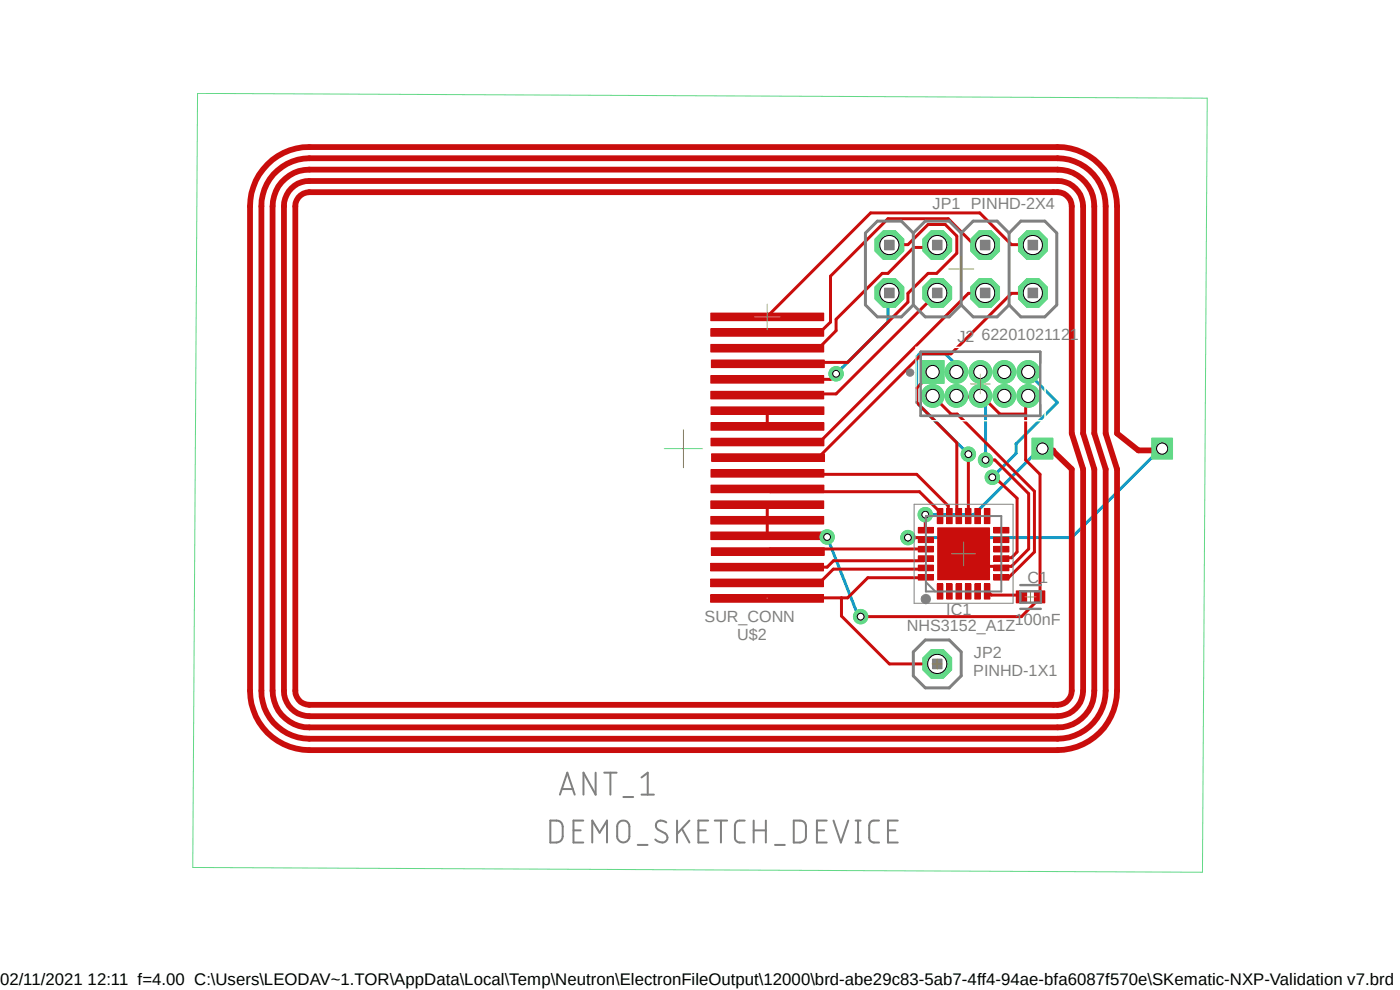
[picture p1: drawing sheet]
<svg xmlns="http://www.w3.org/2000/svg" width="297mm" height="210mm" viewBox="0 0 297 210" stroke-linecap="round" stroke-linejoin="round" font-family="sans-serif">
<defs><g id="words">
<text font-size="3.6" x="0" y="208.9">02/11/2021 12:11 f=4.00 C:\Users\LEODAV~1.TOR\AppData\Local\Temp\Neutron\ElectronFileOutput\12000\brd-abe29c83-5ab7-4ff4-94ae-bfa6087f570e\SKematic-NXP-Validation v7.brd</text>
<g font-size="3.4" fill="#808080">
<text x="197.8" y="44.4">JP1 PINHD-2X4</text>
<text x="203.1" y="72.5">J2</text>
<text x="208.2" y="72.1">62201021121</text>
<text x="218" y="123.6">C1</text>
<text x="200.7" y="130.4">IC1</text>
<text x="149.5" y="132">SUR_CONN</text>
<text x="156.4" y="135.8">U$2</text>
<text x="192.4" y="133.9">NHS3152_A1Z</text>
<text x="215.3" y="132.6">100nF</text>
<text x="206.5" y="143.4">PINHD-1X1</text>
<text x="206.6" y="139.6">JP2</text>
</g>
</g></defs>
<path d="M40.9 19.8l215.3 165.3M256.2 19.8l-215.3 165.3" fill="none" stroke="#fff" stroke-width=".21"/>
<path d="M188.7 62.1l-.3 .1v6.1l-11 11M202.9 78.9l-.5-.2v-1.8l-1.9-1.8h-5.4l-.6 .5v9.8l10.9 11M218.1 78.9l.1 .4 6.1 6.1-8.7 8.7v2.1l-5.1 5.1M208 84l.5 .2 .6 .6v12.8M221.1 95.2h-.5l-14 14h-10.3M246.5 95.2h-.2l-18.9 18.8h-34.8M175.5 113.9l6.6 16.8 .5 .1" fill="none" stroke="#0696d7" stroke-width=".64"/>
<path d="M244.3 93h4.5v4.4h-4.5z" fill-rule="evenodd" fill="#62d987"/>
<path d="M244.3 93h4.5v4.4h-4.5z" fill="none" stroke="#62d987" stroke-width=".21"/>
<circle cx="246.6" cy="95.2" r="1.18" fill="#fff"/>
<circle cx="246.6" cy="95.2" r="1.18" fill="none" stroke="#000" stroke-width=".21"/>
<path d="M218.9 93h4.5v4.4h-4.5z" fill-rule="evenodd" fill="#62d987"/>
<path d="M218.9 93h4.5v4.4h-4.5z" fill="none" stroke="#62d987" stroke-width=".21"/>
<circle cx="221.2" cy="95.2" r="1.18" fill="#fff"/>
<circle cx="221.2" cy="95.2" r="1.18" fill="none" stroke="#000" stroke-width=".21"/>
<path d="M195.5 76.5h4.8v4.8h-4.8z" fill-rule="evenodd" fill="#62d987"/>
<path d="M195.5 76.5h4.8v4.8h-4.8z" fill="none" stroke="#62d987" stroke-width=".21"/>
<circle cx="197.9" cy="78.9" r="1.39" fill="#fff"/>
<circle cx="197.9" cy="78.9" r="1.39" fill="none" stroke="#000" stroke-width=".21"/>
<circle cx="197.9" cy="84" r="2.41" fill="#62d987"/>
<circle cx="197.9" cy="84" r="2.41" fill="none" stroke="#62d987" stroke-width=".21"/>
<circle cx="197.9" cy="84" r="1.39" fill="#fff"/>
<circle cx="197.9" cy="84" r="1.39" fill="none" stroke="#000" stroke-width=".21"/>
<circle cx="202.9" cy="78.9" r="2.41" fill="#62d987"/>
<circle cx="202.9" cy="78.9" r="2.41" fill="none" stroke="#62d987" stroke-width=".21"/>
<circle cx="202.9" cy="78.9" r="1.39" fill="#fff"/>
<circle cx="202.9" cy="78.9" r="1.39" fill="none" stroke="#000" stroke-width=".21"/>
<circle cx="202.9" cy="84" r="2.41" fill="#62d987"/>
<circle cx="202.9" cy="84" r="2.41" fill="none" stroke="#62d987" stroke-width=".21"/>
<circle cx="202.9" cy="84" r="1.39" fill="#fff"/>
<circle cx="202.9" cy="84" r="1.39" fill="none" stroke="#000" stroke-width=".21"/>
<circle cx="208" cy="78.9" r="2.41" fill="#62d987"/>
<circle cx="208" cy="78.9" r="2.41" fill="none" stroke="#62d987" stroke-width=".21"/>
<circle cx="208" cy="78.9" r="1.39" fill="#fff"/>
<circle cx="208" cy="78.9" r="1.39" fill="none" stroke="#000" stroke-width=".21"/>
<circle cx="208" cy="84" r="2.41" fill="#62d987"/>
<circle cx="208" cy="84" r="2.41" fill="none" stroke="#62d987" stroke-width=".21"/>
<circle cx="208" cy="84" r="1.39" fill="#fff"/>
<circle cx="208" cy="84" r="1.39" fill="none" stroke="#000" stroke-width=".21"/>
<circle cx="213.1" cy="78.9" r="2.41" fill="#62d987"/>
<circle cx="213.1" cy="78.9" r="2.41" fill="none" stroke="#62d987" stroke-width=".21"/>
<circle cx="213.1" cy="78.9" r="1.39" fill="#fff"/>
<circle cx="213.1" cy="78.9" r="1.39" fill="none" stroke="#000" stroke-width=".21"/>
<circle cx="213.1" cy="84" r="2.41" fill="#62d987"/>
<circle cx="213.1" cy="84" r="2.41" fill="none" stroke="#62d987" stroke-width=".21"/>
<circle cx="213.1" cy="84" r="1.39" fill="#fff"/>
<circle cx="213.1" cy="84" r="1.39" fill="none" stroke="#000" stroke-width=".21"/>
<circle cx="218.1" cy="78.9" r="2.41" fill="#62d987"/>
<circle cx="218.1" cy="78.9" r="2.41" fill="none" stroke="#62d987" stroke-width=".21"/>
<circle cx="218.1" cy="78.9" r="1.39" fill="#fff"/>
<circle cx="218.1" cy="78.9" r="1.39" fill="none" stroke="#000" stroke-width=".21"/>
<circle cx="218.1" cy="84" r="2.41" fill="#62d987"/>
<circle cx="218.1" cy="84" r="2.41" fill="none" stroke="#62d987" stroke-width=".21"/>
<circle cx="218.1" cy="84" r="1.39" fill="#fff"/>
<circle cx="218.1" cy="84" r="1.39" fill="none" stroke="#000" stroke-width=".21"/>
<circle cx="188.7" cy="62.1" r="3.3" fill="#62d987"/>
<circle cx="188.7" cy="62.1" r="3.3" fill="none" stroke="#62d987" stroke-width=".21"/>
<circle cx="188.7" cy="62.1" r="2.04" fill="#fff"/>
<circle cx="188.7" cy="62.1" r="2.04" fill="none" stroke="#000" stroke-width=".21"/>
<circle cx="188.7" cy="52" r="3.3" fill="#62d987"/>
<circle cx="188.7" cy="52" r="3.3" fill="none" stroke="#62d987" stroke-width=".21"/>
<circle cx="188.7" cy="52" r="2.04" fill="#fff"/>
<circle cx="188.7" cy="52" r="2.04" fill="none" stroke="#000" stroke-width=".21"/>
<circle cx="198.8" cy="62.1" r="3.3" fill="#62d987"/>
<circle cx="198.8" cy="62.1" r="3.3" fill="none" stroke="#62d987" stroke-width=".21"/>
<circle cx="198.8" cy="62.1" r="2.04" fill="#fff"/>
<circle cx="198.8" cy="62.1" r="2.04" fill="none" stroke="#000" stroke-width=".21"/>
<circle cx="198.8" cy="52" r="3.3" fill="#62d987"/>
<circle cx="198.8" cy="52" r="3.3" fill="none" stroke="#62d987" stroke-width=".21"/>
<circle cx="198.8" cy="52" r="2.04" fill="#fff"/>
<circle cx="198.8" cy="52" r="2.04" fill="none" stroke="#000" stroke-width=".21"/>
<circle cx="209" cy="62.1" r="3.3" fill="#62d987"/>
<circle cx="209" cy="62.1" r="3.3" fill="none" stroke="#62d987" stroke-width=".21"/>
<circle cx="209" cy="62.1" r="2.04" fill="#fff"/>
<circle cx="209" cy="62.1" r="2.04" fill="none" stroke="#000" stroke-width=".21"/>
<circle cx="209" cy="52" r="3.3" fill="#62d987"/>
<circle cx="209" cy="52" r="3.3" fill="none" stroke="#62d987" stroke-width=".21"/>
<circle cx="209" cy="52" r="2.04" fill="#fff"/>
<circle cx="209" cy="52" r="2.04" fill="none" stroke="#000" stroke-width=".21"/>
<circle cx="219.1" cy="62.1" r="3.3" fill="#62d987"/>
<circle cx="219.1" cy="62.1" r="3.3" fill="none" stroke="#62d987" stroke-width=".21"/>
<circle cx="219.1" cy="62.1" r="2.04" fill="#fff"/>
<circle cx="219.1" cy="62.1" r="2.04" fill="none" stroke="#000" stroke-width=".21"/>
<circle cx="219.1" cy="52" r="3.3" fill="#62d987"/>
<circle cx="219.1" cy="52" r="3.3" fill="none" stroke="#62d987" stroke-width=".21"/>
<circle cx="219.1" cy="52" r="2.04" fill="#fff"/>
<circle cx="219.1" cy="52" r="2.04" fill="none" stroke="#000" stroke-width=".21"/>
<circle cx="198.8" cy="140.8" r="3.3" fill="#62d987"/>
<circle cx="198.8" cy="140.8" r="3.3" fill="none" stroke="#62d987" stroke-width=".21"/>
<circle cx="198.8" cy="140.8" r="2.04" fill="#fff"/>
<circle cx="198.8" cy="140.8" r="2.04" fill="none" stroke="#000" stroke-width=".21"/>
<circle cx="209.1" cy="97.6" r="1.53" fill="#62d987"/>
<circle cx="209.1" cy="97.6" r="1.53" fill="none" stroke="#62d987" stroke-width=".21"/>
<circle cx="209.1" cy="97.6" r=".72" fill="#fff"/>
<circle cx="209.1" cy="97.6" r=".72" fill="none" stroke="#000" stroke-width=".21"/>
<circle cx="175.5" cy="113.9" r="1.53" fill="#62d987"/>
<circle cx="175.5" cy="113.9" r="1.53" fill="none" stroke="#62d987" stroke-width=".21"/>
<circle cx="175.5" cy="113.9" r=".72" fill="#fff"/>
<circle cx="175.5" cy="113.9" r=".72" fill="none" stroke="#000" stroke-width=".21"/>
<circle cx="182.6" cy="130.8" r="1.53" fill="#62d987"/>
<circle cx="182.6" cy="130.8" r="1.53" fill="none" stroke="#62d987" stroke-width=".21"/>
<circle cx="182.6" cy="130.8" r=".72" fill="#fff"/>
<circle cx="182.6" cy="130.8" r=".72" fill="none" stroke="#000" stroke-width=".21"/>
<circle cx="192.6" cy="114" r="1.53" fill="#62d987"/>
<circle cx="192.6" cy="114" r="1.53" fill="none" stroke="#62d987" stroke-width=".21"/>
<circle cx="192.6" cy="114" r=".72" fill="#fff"/>
<circle cx="192.6" cy="114" r=".72" fill="none" stroke="#000" stroke-width=".21"/>
<circle cx="196.3" cy="109.2" r="1.53" fill="#62d987"/>
<circle cx="196.3" cy="109.2" r="1.53" fill="none" stroke="#62d987" stroke-width=".21"/>
<circle cx="196.3" cy="109.2" r=".72" fill="#fff"/>
<circle cx="196.3" cy="109.2" r=".72" fill="none" stroke="#000" stroke-width=".21"/>
<circle cx="210.5" cy="101.3" r="1.53" fill="#62d987"/>
<circle cx="210.5" cy="101.3" r="1.53" fill="none" stroke="#62d987" stroke-width=".21"/>
<circle cx="210.5" cy="101.3" r=".72" fill="#fff"/>
<circle cx="210.5" cy="101.3" r=".72" fill="none" stroke="#000" stroke-width=".21"/>
<circle cx="177.4" cy="79.3" r="1.53" fill="#62d987"/>
<circle cx="177.4" cy="79.3" r="1.53" fill="none" stroke="#62d987" stroke-width=".21"/>
<circle cx="177.4" cy="79.3" r=".72" fill="#fff"/>
<circle cx="177.4" cy="79.3" r=".72" fill="none" stroke="#000" stroke-width=".21"/>
<circle cx="205.4" cy="96.4" r="1.53" fill="#62d987"/>
<circle cx="205.4" cy="96.4" r="1.53" fill="none" stroke="#62d987" stroke-width=".21"/>
<circle cx="205.4" cy="96.4" r=".72" fill="#fff"/>
<circle cx="205.4" cy="96.4" r=".72" fill="none" stroke="#000" stroke-width=".21"/>
<path d="M223.5 95.5v.3l3.9 3.7v47a3.1 3.1 0 0 1-3 3h-158.8a2.92 2.92 0 0 1-2.9-3v-102.7a2.98 2.98 0 0 1 2.9-3h158.8a3.1 3.1 0 0 1 3 3v48.1l2.4 7.6v47a5.5 5.5 0 0 1-5.4 5.4h-158.8a5.4 5.4 0 0 1-5.4-5.4v-102.7a5.3 5.3 0 0 1 5.4-5.4h158.8a5.4 5.4 0 0 1 5.4 5.4v48.1l2.4 7.6v47a7.8 7.8 0 0 1-7.8 7.8h-158.8a7.8 7.8 0 0 1-7.8-7.8v-102.7a7.8 7.8 0 0 1 7.8-7.8h158.8a7.8 7.8 0 0 1 7.8 7.8v48.1l2.4 7.6v47a10.2 10.2 0 0 1-10.2 10.2h-158.8a10.2 10.2 0 0 1-10.1-10.2v-102.7a10.1 10.1 0 0 1 10.1-10.2h158.8a10.2 10.2 0 0 1 10.2 10.2v48.1l2.4 7.6v47a12.6 12.6 0 0 1-12.6 12.6h-158.8a12.6 12.6 0 0 1-12.6-12.6v-102.7a12.6 12.6 0 0 1 12.6-12.6h158.8a12.6 12.6 0 0 1 12.6 12.6v48.1l4.5 3.6h6.3" fill="none" stroke="#c90d0c" stroke-width="1.2"/>
<path d="M215.6 125.3h2.2v2.6h-2.2z" fill-rule="evenodd" fill="#c90d0c"/>
<path d="M215.6 125.3h2.2v2.6h-2.2z" fill="none" stroke="#c90d0c" stroke-width=".21"/>
<path d="M219.5 125.3h2.2v2.6h-2.2z" fill-rule="evenodd" fill="#c90d0c"/>
<path d="M219.5 125.3h2.2v2.6h-2.2z" fill="none" stroke="#c90d0c" stroke-width=".21"/>
<path d="M198.8 123.9h1.2v3.2h-1.2z" fill-rule="evenodd" fill="#c90d0c"/>
<path d="M198.8 123.9h1.2v3.2h-1.2z" fill="none" stroke="#c90d0c" stroke-width=".21"/>
<path d="M200.8 123.9h1.2v3.2h-1.2z" fill-rule="evenodd" fill="#c90d0c"/>
<path d="M200.8 123.9h1.2v3.2h-1.2z" fill="none" stroke="#c90d0c" stroke-width=".21"/>
<path d="M202.8 123.9h1.2v3.2h-1.2z" fill-rule="evenodd" fill="#c90d0c"/>
<path d="M202.8 123.9h1.2v3.2h-1.2z" fill="none" stroke="#c90d0c" stroke-width=".21"/>
<path d="M204.8 123.9h1.2v3.2h-1.2z" fill-rule="evenodd" fill="#c90d0c"/>
<path d="M204.8 123.9h1.2v3.2h-1.2z" fill="none" stroke="#c90d0c" stroke-width=".21"/>
<path d="M206.8 123.9h1.2v3.2h-1.2z" fill-rule="evenodd" fill="#c90d0c"/>
<path d="M206.8 123.9h1.2v3.2h-1.2z" fill="none" stroke="#c90d0c" stroke-width=".21"/>
<path d="M208.8 123.9h1.2v3.2h-1.2z" fill-rule="evenodd" fill="#c90d0c"/>
<path d="M208.8 123.9h1.2v3.2h-1.2z" fill="none" stroke="#c90d0c" stroke-width=".21"/>
<path d="M210.8 121.9h3.2v1.2h-3.2z" fill-rule="evenodd" fill="#c90d0c"/>
<path d="M210.8 121.9h3.2v1.2h-3.2z" fill="none" stroke="#c90d0c" stroke-width=".21"/>
<path d="M210.8 119.9h3.2v1.2h-3.2z" fill-rule="evenodd" fill="#c90d0c"/>
<path d="M210.8 119.9h3.2v1.2h-3.2z" fill="none" stroke="#c90d0c" stroke-width=".21"/>
<path d="M210.8 117.9h3.2v1.2h-3.2z" fill-rule="evenodd" fill="#c90d0c"/>
<path d="M210.8 117.9h3.2v1.2h-3.2z" fill="none" stroke="#c90d0c" stroke-width=".21"/>
<path d="M210.8 115.9h3.2v1.2h-3.2z" fill-rule="evenodd" fill="#c90d0c"/>
<path d="M210.8 115.9h3.2v1.2h-3.2z" fill="none" stroke="#c90d0c" stroke-width=".21"/>
<path d="M210.8 113.9h3.2v1.2h-3.2z" fill-rule="evenodd" fill="#c90d0c"/>
<path d="M210.8 113.9h3.2v1.2h-3.2z" fill="none" stroke="#c90d0c" stroke-width=".21"/>
<path d="M210.8 111.9h3.2v1.2h-3.2z" fill-rule="evenodd" fill="#c90d0c"/>
<path d="M210.8 111.9h3.2v1.2h-3.2z" fill="none" stroke="#c90d0c" stroke-width=".21"/>
<path d="M208.8 107.9h1.2v3.2h-1.2z" fill-rule="evenodd" fill="#c90d0c"/>
<path d="M208.8 107.9h1.2v3.2h-1.2z" fill="none" stroke="#c90d0c" stroke-width=".21"/>
<path d="M206.8 107.9h1.2v3.2h-1.2z" fill-rule="evenodd" fill="#c90d0c"/>
<path d="M206.8 107.9h1.2v3.2h-1.2z" fill="none" stroke="#c90d0c" stroke-width=".21"/>
<path d="M204.8 107.9h1.2v3.2h-1.2z" fill-rule="evenodd" fill="#c90d0c"/>
<path d="M204.8 107.9h1.2v3.2h-1.2z" fill="none" stroke="#c90d0c" stroke-width=".21"/>
<path d="M202.8 107.9h1.2v3.2h-1.2z" fill-rule="evenodd" fill="#c90d0c"/>
<path d="M202.8 107.9h1.2v3.2h-1.2z" fill="none" stroke="#c90d0c" stroke-width=".21"/>
<path d="M200.8 107.9h1.2v3.2h-1.2z" fill-rule="evenodd" fill="#c90d0c"/>
<path d="M200.8 107.9h1.2v3.2h-1.2z" fill="none" stroke="#c90d0c" stroke-width=".21"/>
<path d="M198.8 107.9h1.2v3.2h-1.2z" fill-rule="evenodd" fill="#c90d0c"/>
<path d="M198.8 107.9h1.2v3.2h-1.2z" fill="none" stroke="#c90d0c" stroke-width=".21"/>
<path d="M194.8 111.9h3.2v1.2h-3.2z" fill-rule="evenodd" fill="#c90d0c"/>
<path d="M194.8 111.9h3.2v1.2h-3.2z" fill="none" stroke="#c90d0c" stroke-width=".21"/>
<path d="M194.8 113.9h3.2v1.2h-3.2z" fill-rule="evenodd" fill="#c90d0c"/>
<path d="M194.8 113.9h3.2v1.2h-3.2z" fill="none" stroke="#c90d0c" stroke-width=".21"/>
<path d="M194.8 115.9h3.2v1.2h-3.2z" fill-rule="evenodd" fill="#c90d0c"/>
<path d="M194.8 115.9h3.2v1.2h-3.2z" fill="none" stroke="#c90d0c" stroke-width=".21"/>
<path d="M194.8 117.9h3.2v1.2h-3.2z" fill-rule="evenodd" fill="#c90d0c"/>
<path d="M194.8 117.9h3.2v1.2h-3.2z" fill="none" stroke="#c90d0c" stroke-width=".21"/>
<path d="M194.8 119.9h3.2v1.2h-3.2z" fill-rule="evenodd" fill="#c90d0c"/>
<path d="M194.8 119.9h3.2v1.2h-3.2z" fill="none" stroke="#c90d0c" stroke-width=".21"/>
<path d="M194.8 121.9h3.2v1.2h-3.2z" fill-rule="evenodd" fill="#c90d0c"/>
<path d="M194.8 121.9h3.2v1.2h-3.2z" fill="none" stroke="#c90d0c" stroke-width=".21"/>
<path d="M198.9 112h11v11h-11z" fill-rule="evenodd" fill="#c90d0c"/>
<path d="M198.9 112h11v11h-11z" fill="none" stroke="#c90d0c" stroke-width=".21"/>
<path d="M150.8 66.4h24v1.6h-24z" fill-rule="evenodd" fill="#c90d0c"/>
<path d="M150.8 66.4h24v1.6h-24z" fill="none" stroke="#c90d0c" stroke-width=".21"/>
<path d="M150.8 69.7h24v1.6h-24z" fill-rule="evenodd" fill="#c90d0c"/>
<path d="M150.8 69.7h24v1.6h-24z" fill="none" stroke="#c90d0c" stroke-width=".21"/>
<path d="M150.8 73.1h24v1.6h-24z" fill-rule="evenodd" fill="#c90d0c"/>
<path d="M150.8 73.1h24v1.6h-24z" fill="none" stroke="#c90d0c" stroke-width=".21"/>
<path d="M150.9 76.4h24v1.6h-24z" fill-rule="evenodd" fill="#c90d0c"/>
<path d="M150.9 76.4h24v1.6h-24z" fill="none" stroke="#c90d0c" stroke-width=".21"/>
<path d="M150.8 79.7h24v1.6h-24z" fill-rule="evenodd" fill="#c90d0c"/>
<path d="M150.8 79.7h24v1.6h-24z" fill="none" stroke="#c90d0c" stroke-width=".21"/>
<path d="M150.8 83h24v1.6h-24z" fill-rule="evenodd" fill="#c90d0c"/>
<path d="M150.8 83h24v1.6h-24z" fill="none" stroke="#c90d0c" stroke-width=".21"/>
<path d="M150.8 86.3h24v1.6h-24z" fill-rule="evenodd" fill="#c90d0c"/>
<path d="M150.8 86.3h24v1.6h-24z" fill="none" stroke="#c90d0c" stroke-width=".21"/>
<path d="M150.8 89.7h24v1.6h-24z" fill-rule="evenodd" fill="#c90d0c"/>
<path d="M150.8 89.7h24v1.6h-24z" fill="none" stroke="#c90d0c" stroke-width=".21"/>
<path d="M150.8 93h24v1.6h-24z" fill-rule="evenodd" fill="#c90d0c"/>
<path d="M150.8 93h24v1.6h-24z" fill="none" stroke="#c90d0c" stroke-width=".21"/>
<path d="M151 96.3h23.9v1.6h-23.9z" fill-rule="evenodd" fill="#c90d0c"/>
<path d="M151 96.3h23.9v1.6h-23.9z" fill="none" stroke="#c90d0c" stroke-width=".21"/>
<path d="M150.8 99.6h24v1.6h-24z" fill-rule="evenodd" fill="#c90d0c"/>
<path d="M150.8 99.6h24v1.6h-24z" fill="none" stroke="#c90d0c" stroke-width=".21"/>
<path d="M150.8 102.9h24v1.6h-24z" fill-rule="evenodd" fill="#c90d0c"/>
<path d="M150.8 102.9h24v1.6h-24z" fill="none" stroke="#c90d0c" stroke-width=".21"/>
<path d="M150.8 106.3h24v1.6h-24z" fill-rule="evenodd" fill="#c90d0c"/>
<path d="M150.8 106.3h24v1.6h-24z" fill="none" stroke="#c90d0c" stroke-width=".21"/>
<path d="M150.8 109.6h24v1.6h-24z" fill-rule="evenodd" fill="#c90d0c"/>
<path d="M150.8 109.6h24v1.6h-24z" fill="none" stroke="#c90d0c" stroke-width=".21"/>
<path d="M150.8 112.9h24v1.6h-24z" fill-rule="evenodd" fill="#c90d0c"/>
<path d="M150.8 112.9h24v1.6h-24z" fill="none" stroke="#c90d0c" stroke-width=".21"/>
<path d="M150.9 116.2h24v1.6h-24z" fill-rule="evenodd" fill="#c90d0c"/>
<path d="M150.9 116.2h24v1.6h-24z" fill="none" stroke="#c90d0c" stroke-width=".21"/>
<path d="M150.7 119.5h24v1.6h-24z" fill-rule="evenodd" fill="#c90d0c"/>
<path d="M150.7 119.5h24v1.6h-24z" fill="none" stroke="#c90d0c" stroke-width=".21"/>
<path d="M150.7 122.9h24v1.6h-24z" fill-rule="evenodd" fill="#c90d0c"/>
<path d="M150.7 122.9h24v1.6h-24z" fill="none" stroke="#c90d0c" stroke-width=".21"/>
<path d="M150.7 126.2h24v1.6h-24z" fill-rule="evenodd" fill="#c90d0c"/>
<path d="M150.7 126.2h24v1.6h-24z" fill="none" stroke="#c90d0c" stroke-width=".21"/>
<g fill="none" stroke="#c90d0c" stroke-width=".64">
<path d="M188.7 52l3.9-.1 4.3-4.3h3.6l2.5 2.5v3.6l-4.3 4.3h-1.8l-4.3 4.2v1.9l-12.8 12.8h-16.4l-.5 .3M198.8 52l-.1 .5h-4.9l-5.4 5.5h-1.2l-9.8 9.7v2.4l-3.7 3.7-10.9 .1M209 52l-2.4-.1-5.4-5.5h-12.8l-12.2 12.2v9.7l-1.9 1.8h-11.5v.4M219.1 52l-4.5-.1-6.7-6.7h-23.2l-21.9 22M177.4 79.3l-1.2 1.2h-13.4M197.9 78.9l-3.4 3.4v3.1l8.5 8.5v15.3l.4 .3M198.8 62.1l-21.4 21.5h-14.6v.2M209 62.1l-3.6 .1-31.5 31.6h-11.1M219.1 62.1l-4.5 .1-12.8 12.9h-6.2l-21.9 21.9-10.8 .1M162.8 87.1v3.4M197.9 84l3.9 3.8h1.3l16.4 16.4v12.9l-5.5 5.5-1.6-.1M202.9 84l.1 .2h4.9l.1-.2 .5 .2 3.6 3.6h5.5"/>
<path d="M205.4 96.4v13.1M209.1 97.6h2l7.1 7.1v11.8l-3.6 3.6h-1.9l-.3 .4-.3-.4h-4.8l-2.5-2.4-.4-.2M218.1 84l-.5 .2v13.4l3 3v26.2l-3.9 4h-34.1M162.8 107.1v6.9h-11.6M162.8 113.7l12.7 .2M162.8 103.7l.6 .6h31.7l4.2 4.2 .1 1M162.8 100.4l.6 .2h31.1l6.7 6.7v1.9l.2 .3M192.6 114h3.7l.1 .5M196.3 109.2v3l.1 .3M196.4 118.5l-.5 .5h-19.1l-1.3 1.3h-12.8M196.4 116.5h-33l-.5 .5M210.5 101.3h.5l4.8 4.4v11.4l-1.2 1.2h-1.9l-.3 .2"/>
<path d="M178.5 126.8v3.9l10.2 10.1h10.1M196.4 120.5l-.1 .2h-19.5l-2.5 2.5h-11.5l-.1 .5M196.4 122.5l-12.3 .1-4.3 4.2h-17M209.4 125.5l.9 .7h6.1l.3 .4"/>
</g>
<path d="M244.3 93h4.5v4.4h-4.5z" fill-rule="evenodd" fill="#62d987"/>
<path d="M244.3 93h4.5v4.4h-4.5z" fill="none" stroke="#62d987" stroke-width=".21"/>
<circle cx="246.6" cy="95.2" r="1.18" fill="#fff"/>
<circle cx="246.6" cy="95.2" r="1.18" fill="none" stroke="#000" stroke-width=".21"/>
<path d="M218.9 93h4.5v4.4h-4.5z" fill-rule="evenodd" fill="#62d987"/>
<path d="M218.9 93h4.5v4.4h-4.5z" fill="none" stroke="#62d987" stroke-width=".21"/>
<circle cx="221.2" cy="95.2" r="1.18" fill="#fff"/>
<circle cx="221.2" cy="95.2" r="1.18" fill="none" stroke="#000" stroke-width=".21"/>
<path d="M195.5 76.5h4.8v4.8h-4.8z" fill-rule="evenodd" fill="#62d987"/>
<path d="M195.5 76.5h4.8v4.8h-4.8z" fill="none" stroke="#62d987" stroke-width=".21"/>
<circle cx="197.9" cy="78.9" r="1.39" fill="#fff"/>
<circle cx="197.9" cy="78.9" r="1.39" fill="none" stroke="#000" stroke-width=".21"/>
<circle cx="197.9" cy="84" r="2.41" fill="#62d987"/>
<circle cx="197.9" cy="84" r="2.41" fill="none" stroke="#62d987" stroke-width=".21"/>
<circle cx="197.9" cy="84" r="1.39" fill="#fff"/>
<circle cx="197.9" cy="84" r="1.39" fill="none" stroke="#000" stroke-width=".21"/>
<circle cx="202.9" cy="78.9" r="2.41" fill="#62d987"/>
<circle cx="202.9" cy="78.9" r="2.41" fill="none" stroke="#62d987" stroke-width=".21"/>
<circle cx="202.9" cy="78.9" r="1.39" fill="#fff"/>
<circle cx="202.9" cy="78.9" r="1.39" fill="none" stroke="#000" stroke-width=".21"/>
<circle cx="202.9" cy="84" r="2.41" fill="#62d987"/>
<circle cx="202.9" cy="84" r="2.41" fill="none" stroke="#62d987" stroke-width=".21"/>
<circle cx="202.9" cy="84" r="1.39" fill="#fff"/>
<circle cx="202.9" cy="84" r="1.39" fill="none" stroke="#000" stroke-width=".21"/>
<circle cx="208" cy="78.9" r="2.41" fill="#62d987"/>
<circle cx="208" cy="78.9" r="2.41" fill="none" stroke="#62d987" stroke-width=".21"/>
<circle cx="208" cy="78.9" r="1.39" fill="#fff"/>
<circle cx="208" cy="78.9" r="1.39" fill="none" stroke="#000" stroke-width=".21"/>
<circle cx="208" cy="84" r="2.41" fill="#62d987"/>
<circle cx="208" cy="84" r="2.41" fill="none" stroke="#62d987" stroke-width=".21"/>
<circle cx="208" cy="84" r="1.39" fill="#fff"/>
<circle cx="208" cy="84" r="1.39" fill="none" stroke="#000" stroke-width=".21"/>
<circle cx="213.1" cy="78.9" r="2.41" fill="#62d987"/>
<circle cx="213.1" cy="78.9" r="2.41" fill="none" stroke="#62d987" stroke-width=".21"/>
<circle cx="213.1" cy="78.9" r="1.39" fill="#fff"/>
<circle cx="213.1" cy="78.9" r="1.39" fill="none" stroke="#000" stroke-width=".21"/>
<circle cx="213.1" cy="84" r="2.41" fill="#62d987"/>
<circle cx="213.1" cy="84" r="2.41" fill="none" stroke="#62d987" stroke-width=".21"/>
<circle cx="213.1" cy="84" r="1.39" fill="#fff"/>
<circle cx="213.1" cy="84" r="1.39" fill="none" stroke="#000" stroke-width=".21"/>
<circle cx="218.1" cy="78.9" r="2.41" fill="#62d987"/>
<circle cx="218.1" cy="78.9" r="2.41" fill="none" stroke="#62d987" stroke-width=".21"/>
<circle cx="218.1" cy="78.9" r="1.39" fill="#fff"/>
<circle cx="218.1" cy="78.9" r="1.39" fill="none" stroke="#000" stroke-width=".21"/>
<circle cx="218.1" cy="84" r="2.41" fill="#62d987"/>
<circle cx="218.1" cy="84" r="2.41" fill="none" stroke="#62d987" stroke-width=".21"/>
<circle cx="218.1" cy="84" r="1.39" fill="#fff"/>
<circle cx="218.1" cy="84" r="1.39" fill="none" stroke="#000" stroke-width=".21"/>
<circle cx="188.7" cy="62.1" r="3.3" fill="#62d987"/>
<circle cx="188.7" cy="62.1" r="3.3" fill="none" stroke="#62d987" stroke-width=".21"/>
<circle cx="188.7" cy="62.1" r="2.04" fill="#fff"/>
<circle cx="188.7" cy="62.1" r="2.04" fill="none" stroke="#000" stroke-width=".21"/>
<circle cx="188.7" cy="52" r="3.3" fill="#62d987"/>
<circle cx="188.7" cy="52" r="3.3" fill="none" stroke="#62d987" stroke-width=".21"/>
<circle cx="188.7" cy="52" r="2.04" fill="#fff"/>
<circle cx="188.7" cy="52" r="2.04" fill="none" stroke="#000" stroke-width=".21"/>
<circle cx="198.8" cy="62.1" r="3.3" fill="#62d987"/>
<circle cx="198.8" cy="62.1" r="3.3" fill="none" stroke="#62d987" stroke-width=".21"/>
<circle cx="198.8" cy="62.1" r="2.04" fill="#fff"/>
<circle cx="198.8" cy="62.1" r="2.04" fill="none" stroke="#000" stroke-width=".21"/>
<circle cx="198.8" cy="52" r="3.3" fill="#62d987"/>
<circle cx="198.8" cy="52" r="3.3" fill="none" stroke="#62d987" stroke-width=".21"/>
<circle cx="198.8" cy="52" r="2.04" fill="#fff"/>
<circle cx="198.8" cy="52" r="2.04" fill="none" stroke="#000" stroke-width=".21"/>
<circle cx="209" cy="62.1" r="3.3" fill="#62d987"/>
<circle cx="209" cy="62.1" r="3.3" fill="none" stroke="#62d987" stroke-width=".21"/>
<circle cx="209" cy="62.1" r="2.04" fill="#fff"/>
<circle cx="209" cy="62.1" r="2.04" fill="none" stroke="#000" stroke-width=".21"/>
<circle cx="209" cy="52" r="3.3" fill="#62d987"/>
<circle cx="209" cy="52" r="3.3" fill="none" stroke="#62d987" stroke-width=".21"/>
<circle cx="209" cy="52" r="2.04" fill="#fff"/>
<circle cx="209" cy="52" r="2.04" fill="none" stroke="#000" stroke-width=".21"/>
<circle cx="219.1" cy="62.1" r="3.3" fill="#62d987"/>
<circle cx="219.1" cy="62.1" r="3.3" fill="none" stroke="#62d987" stroke-width=".21"/>
<circle cx="219.1" cy="62.1" r="2.04" fill="#fff"/>
<circle cx="219.1" cy="62.1" r="2.04" fill="none" stroke="#000" stroke-width=".21"/>
<circle cx="219.1" cy="52" r="3.3" fill="#62d987"/>
<circle cx="219.1" cy="52" r="3.3" fill="none" stroke="#62d987" stroke-width=".21"/>
<circle cx="219.1" cy="52" r="2.04" fill="#fff"/>
<circle cx="219.1" cy="52" r="2.04" fill="none" stroke="#000" stroke-width=".21"/>
<circle cx="198.8" cy="140.8" r="3.3" fill="#62d987"/>
<circle cx="198.8" cy="140.8" r="3.3" fill="none" stroke="#62d987" stroke-width=".21"/>
<circle cx="198.8" cy="140.8" r="2.04" fill="#fff"/>
<circle cx="198.8" cy="140.8" r="2.04" fill="none" stroke="#000" stroke-width=".21"/>
<circle cx="209.1" cy="97.6" r="1.53" fill="#62d987"/>
<circle cx="209.1" cy="97.6" r="1.53" fill="none" stroke="#62d987" stroke-width=".21"/>
<circle cx="209.1" cy="97.6" r=".72" fill="#fff"/>
<circle cx="209.1" cy="97.6" r=".72" fill="none" stroke="#000" stroke-width=".21"/>
<circle cx="175.5" cy="113.9" r="1.53" fill="#62d987"/>
<circle cx="175.5" cy="113.9" r="1.53" fill="none" stroke="#62d987" stroke-width=".21"/>
<circle cx="175.5" cy="113.9" r=".72" fill="#fff"/>
<circle cx="175.5" cy="113.9" r=".72" fill="none" stroke="#000" stroke-width=".21"/>
<circle cx="182.6" cy="130.8" r="1.53" fill="#62d987"/>
<circle cx="182.6" cy="130.8" r="1.53" fill="none" stroke="#62d987" stroke-width=".21"/>
<circle cx="182.6" cy="130.8" r=".72" fill="#fff"/>
<circle cx="182.6" cy="130.8" r=".72" fill="none" stroke="#000" stroke-width=".21"/>
<circle cx="192.6" cy="114" r="1.53" fill="#62d987"/>
<circle cx="192.6" cy="114" r="1.53" fill="none" stroke="#62d987" stroke-width=".21"/>
<circle cx="192.6" cy="114" r=".72" fill="#fff"/>
<circle cx="192.6" cy="114" r=".72" fill="none" stroke="#000" stroke-width=".21"/>
<circle cx="196.3" cy="109.2" r="1.53" fill="#62d987"/>
<circle cx="196.3" cy="109.2" r="1.53" fill="none" stroke="#62d987" stroke-width=".21"/>
<circle cx="196.3" cy="109.2" r=".72" fill="#fff"/>
<circle cx="196.3" cy="109.2" r=".72" fill="none" stroke="#000" stroke-width=".21"/>
<circle cx="210.5" cy="101.3" r="1.53" fill="#62d987"/>
<circle cx="210.5" cy="101.3" r="1.53" fill="none" stroke="#62d987" stroke-width=".21"/>
<circle cx="210.5" cy="101.3" r=".72" fill="#fff"/>
<circle cx="210.5" cy="101.3" r=".72" fill="none" stroke="#000" stroke-width=".21"/>
<circle cx="177.4" cy="79.3" r="1.53" fill="#62d987"/>
<circle cx="177.4" cy="79.3" r="1.53" fill="none" stroke="#62d987" stroke-width=".21"/>
<circle cx="177.4" cy="79.3" r=".72" fill="#fff"/>
<circle cx="177.4" cy="79.3" r=".72" fill="none" stroke="#000" stroke-width=".21"/>
<circle cx="205.4" cy="96.4" r="1.53" fill="#62d987"/>
<circle cx="205.4" cy="96.4" r="1.53" fill="none" stroke="#62d987" stroke-width=".21"/>
<circle cx="205.4" cy="96.4" r=".72" fill="#fff"/>
<circle cx="205.4" cy="96.4" r=".72" fill="none" stroke="#000" stroke-width=".21"/>
<path d="M195.3 76.2v-1.6h25.4v2.4M195.3 85.4v2.8h25.4v-2.3M216.5 124.1h4.3M216.5 129.2h4.3" fill="none" stroke="#808080" stroke-width=".51"/>
<circle cx="193.1" cy="79" r=".79" fill="#808080"/>
<g fill="none" stroke="#808080" stroke-width=".21">
<path d="M193.9 107h21v21h-21z"/>
<circle cx="193.1" cy="79" r=".79"/>
</g>
<path d="M193.8 49.4l-2.6-2.5h-5.1l-2.5 2.5v15.3l2.5 2.5h5.1l2.6-2.5M193.8 49.4l2.5-2.5h5.1l2.5 2.5M193.8 49.4v15.3M203.9 49.4l2.6-2.5h5l2.6 2.5M203.9 49.4v15.3M214.1 49.4l2.5-2.5h5.1l2.5 2.5v15.3l-2.5 2.5h-5.1l-2.5-2.5M214.1 49.4v15.3M193.8 64.7l2.5 2.5h5.1l2.5-2.5M203.9 64.7l2.6 2.5h5l2.6-2.5M196.3 135.8h5.1l2.5 2.5v5.1l-2.5 2.5h-5.1l-2.5-2.5v-5.1z" fill="none" stroke="#808080" stroke-width=".64"/>
<path d="M195.3 74.6h25.4v13.6h-25.4zM216.5 125.4h4.3v2.4h-4.3z" fill="none" stroke="#808080" stroke-width=".51"/>
<path d="M196.4 109.5h16v16h-16zM196.4 123.5l2 2" fill="none" stroke="#808080" stroke-width=".42"/>
<path d="M187.7 61.1h2v2.1h-2z" fill-rule="evenodd" fill="#808080"/>
<path d="M187.7 61.1h2v2.1h-2z" fill="none" stroke="#808080" stroke-width=".21"/>
<path d="M187.7 51h2v2h-2z" fill-rule="evenodd" fill="#808080"/>
<path d="M187.7 51h2v2h-2z" fill="none" stroke="#808080" stroke-width=".21"/>
<path d="M197.8 51h2.1v2h-2.1z" fill-rule="evenodd" fill="#808080"/>
<path d="M197.8 51h2.1v2h-2.1z" fill="none" stroke="#808080" stroke-width=".21"/>
<path d="M197.8 61.1h2.1v2.1h-2.1z" fill-rule="evenodd" fill="#808080"/>
<path d="M197.8 61.1h2.1v2.1h-2.1z" fill="none" stroke="#808080" stroke-width=".21"/>
<path d="M208 51h2v2h-2z" fill-rule="evenodd" fill="#808080"/>
<path d="M208 51h2v2h-2z" fill="none" stroke="#808080" stroke-width=".21"/>
<path d="M208 61.1h2v2.1h-2z" fill-rule="evenodd" fill="#808080"/>
<path d="M208 61.1h2v2.1h-2z" fill="none" stroke="#808080" stroke-width=".21"/>
<path d="M218.1 51h2v2h-2z" fill-rule="evenodd" fill="#808080"/>
<path d="M218.1 51h2v2h-2z" fill="none" stroke="#808080" stroke-width=".21"/>
<path d="M218.1 61.1h2v2.1h-2z" fill-rule="evenodd" fill="#808080"/>
<path d="M218.1 61.1h2v2.1h-2z" fill="none" stroke="#808080" stroke-width=".21"/>
<path d="M197.8 139.8h2.1v2.1h-2.1z" fill-rule="evenodd" fill="#808080"/>
<path d="M197.8 139.8h2.1v2.1h-2.1z" fill="none" stroke="#808080" stroke-width=".21"/>
<path d="M118.8 168.6l1.6-4.7 1.5 4.7M119.2 167.4h2.3M126.4 163.9v4.7l-2.6-4.7v4.7M128.2 163.9h2.6M129.5 163.9v4.7M132.2 169.1h2.1M136.1 164.9l1.3-1v4.7M136.1 168.6h2.6" fill="none" stroke="#808080" stroke-width=".42"/>
<circle cx="196.4" cy="127.1" r="1" fill="#808080"/>
<circle cx="196.4" cy="127.1" r="1" fill="none" stroke="#808080" stroke-width=".21"/>
<g fill="none" stroke="#808080" stroke-width=".42">
<path d="M116.8 174.1h1.3a1.25 1.25 0 0 1 1.3 1.2v2.1a1.33 1.33 0 0 1-1.3 1.3h-1.3zM121.7 176.1h1.5M123.7 174.1h-2v4.6h2M125.6 178.7v-4.6l1.6 2.6 1.6-2.6v4.6M131.2 174.6a1.29 1.29 0 0 1 1.4-.5 1.29 1.29 0 0 1 .9 1.2v2.1a1.29 1.29 0 0 1-1.3 1.3 1.29 1.29 0 0 1-1.3-1.3v-2.1zM135.3 179.2h2.1M141.4 174.5a1.23 1.23 0 0 0-1.5-.4 1.23 1.23 0 0 0-.7 1.4l.5 .5 1.4 .8a1.08 1.08 0 0 1 .4 1.5 1.08 1.08 0 0 1-1.5 .3l-1-.5M143.6 174.1v4.6M144.7 175.9l1.6 2.8M146.3 174.1l-2.7 2.8M148.2 176.1h1.5M150.2 174.1h-2v4.6h2"/>
<path d="M151.6 174.1h2.7M153 174.1v4.6M158 174.1h-1.1a1.01 1.01 0 0 0-1 1v2.6a.98 .98 0 0 0 1 1h1.1M159.9 176.1h2.6M159.9 174.1v4.6M162.5 174.1v4.6M164.4 179.2h2.1M168.4 174.1h1.3a1.19 1.19 0 0 1 1.3 1.2v2.1a1.25 1.25 0 0 1-1.3 1.3h-1.3zM173.3 176.1h1.5M175.4 174.1h-2.1v4.6h2.1M176.8 174.1l1.6 4.6 1.6-4.6M181.5 174.1h1.1"/>
<path d="M181.5 178.7h1.1M182 174.1v4.6M186.5 174.1h-1.1a1.01 1.01 0 0 0-1 1v2.6a.98 .98 0 0 0 1 1h1.1M188.4 176.1h1.5M190.5 174.1h-2.1v4.6h2.1"/>
</g>
<g fill="none" stroke="#afd134" stroke-width=".21">
<path d="M201.3 57.1h5.3M203.9 54.4v5.3M160.1 67.2h5.4M162.8 64.5v5.4M208 79.4v4.1M140.9 95.2h8.2M145 91.1v8.1M205.9 81.4h4.2M201.9 117.5h5M204.4 115v5M198.8 139.8v2.1M217.5 126.6h2.3"/>
<path d="M218.6 125.5v2.3M197.7 140.8h2.2"/>
</g>
<path d="M162.8 126.8l-.1 .2" fill="none" stroke="#c8c832" stroke-width=".21"/>
<path d="M41.9 19.8l214.2 1-1 164.2-214.2-1z" fill="none" stroke="#62d986" stroke-width=".21"/>
<use href="#words"/>
</svg>
